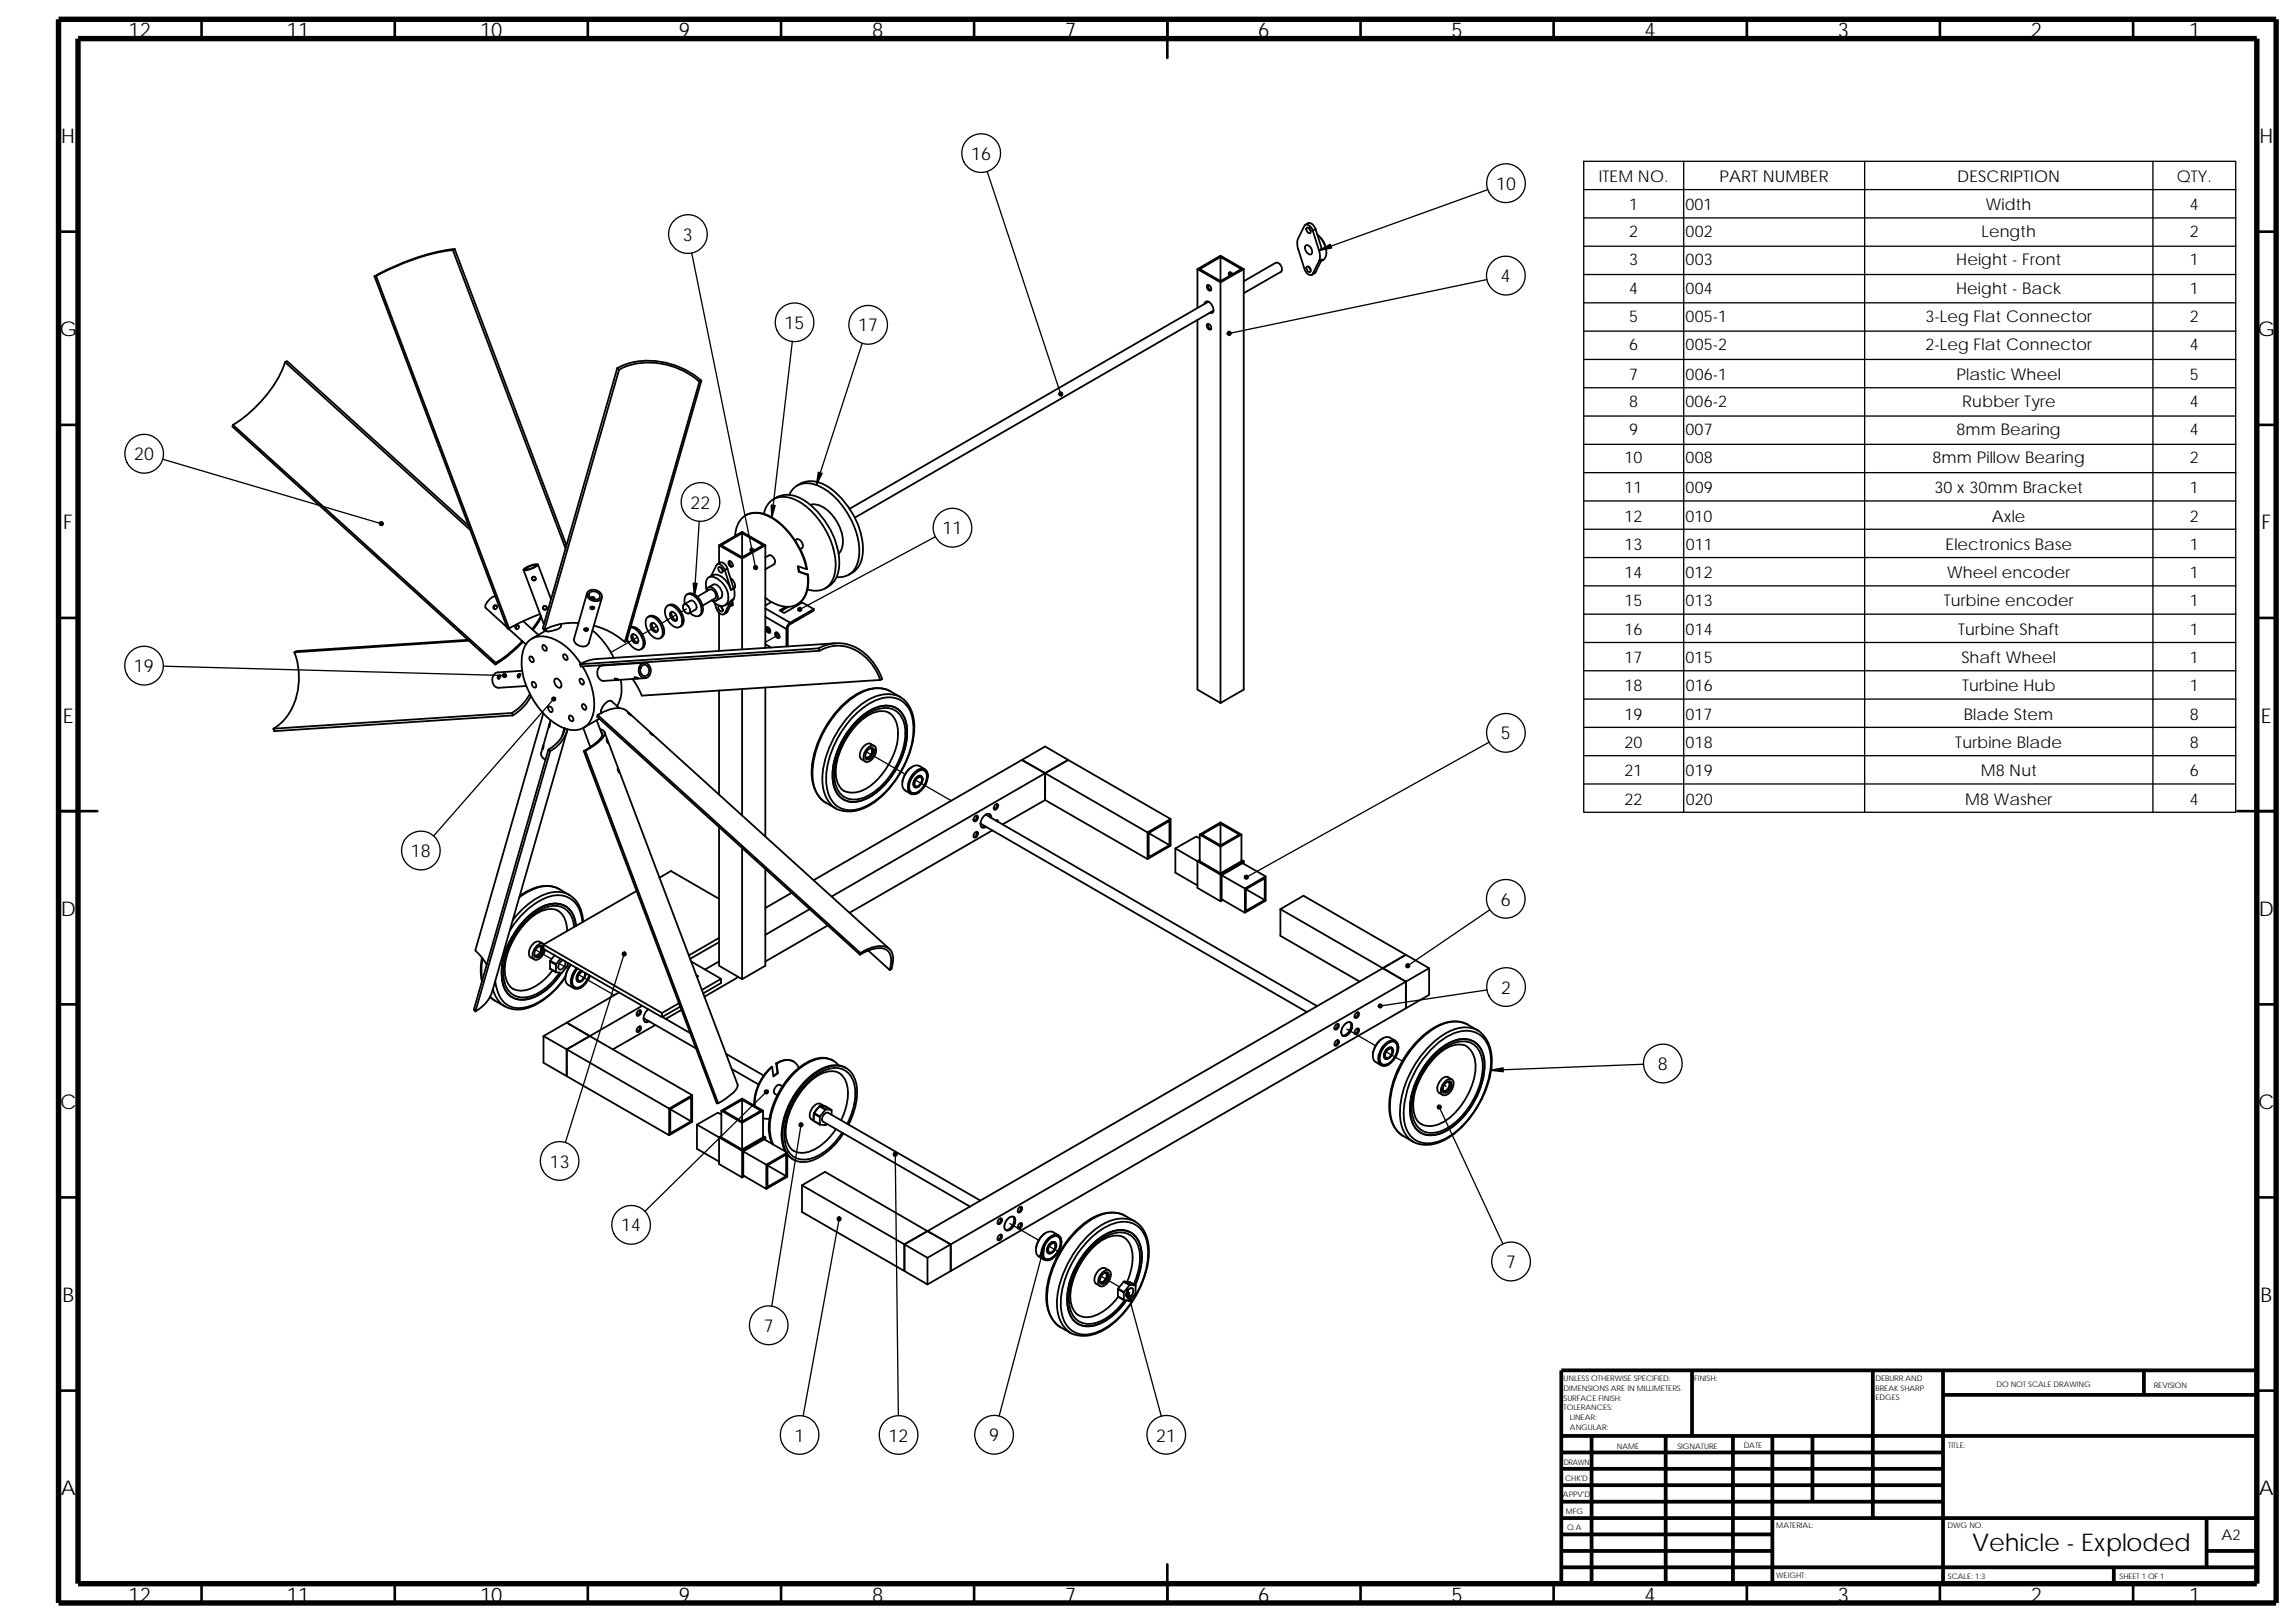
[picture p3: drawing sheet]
<svg xmlns="http://www.w3.org/2000/svg" width="297mm" height="210mm" viewBox="0 0 297 210" stroke-linecap="round" stroke-linejoin="round" font-family="sans-serif">
<defs><g id="words">
<text font-size="3.2" x="255.1" y="200.7">Vehicle - Exploded</text>
<g font-size="2.6">
<text x="16.6" y="4.8">12</text>
<text x="37.1" y="4.8">11</text>
<text x="62.1" y="4.8">10</text>
<text x="87.8" y="4.8">9</text>
<text x="112.8" y="4.8">8</text>
<text x="137.8" y="4.8">7</text>
<text x="162.8" y="4.8">6</text>
<text x="187.8" y="4.8">5</text>
<text x="212.8" y="4.8">4</text>
<text x="237.8" y="4.8">3</text>
<text x="262.7" y="4.8">2</text>
<text x="283.2" y="4.8">1</text>
<text x="7.9" y="18.5">H</text>
<text x="292.3" y="18.5">H</text>
<text x="7.7" y="43.5">G</text>
<text x="292.1" y="43.5">G</text>
<text x="8.2" y="68.5">F</text>
<text x="292.6" y="68.5">F</text>
<text x="8.1" y="93.5">E</text>
<text x="292.5" y="93.5">E</text>
<text x="7.8" y="118.5">D</text>
<text x="292.2" y="118.5">D</text>
<text x="7.8" y="143.5">C</text>
<text x="292.1" y="143.5">C</text>
<text x="8.1" y="168.5">B</text>
<text x="292.5" y="168.5">B</text>
<text x="7.8" y="193.4">A</text>
<text x="292.2" y="193.4">A</text>
<text x="16.6" y="207.2">12</text>
<text x="37.1" y="207.2">11</text>
<text x="62.1" y="207.2">10</text>
<text x="87.8" y="207.2">9</text>
<text x="112.8" y="207.2">8</text>
<text x="137.8" y="207.2">7</text>
<text x="162.8" y="207.2">6</text>
<text x="187.8" y="207.2">5</text>
<text x="212.8" y="207.2">4</text>
<text x="237.8" y="207.2">3</text>
<text x="262.7" y="207.2">2</text>
<text x="283.2" y="207.2">1</text>
</g>
<g font-size="2.3">
<text x="125.6" y="20.7">16</text>
<text x="193.5" y="24.6">10</text>
<text x="88.3" y="31.1">3</text>
<text x="194.2" y="36.5">4</text>
<text x="101.5" y="42.6">15</text>
<text x="111" y="42.9">17</text>
<text x="17.4" y="59.6">20</text>
<text x="89.3" y="65.8">22</text>
<text x="121.9" y="69.1">11</text>
<text x="17.3" y="87">19</text>
<text x="194.2" y="95.7">5</text>
<text x="53.1" y="110.9">18</text>
<text x="194.2" y="117.2">6</text>
<text x="194.2" y="128.6">2</text>
<text x="214.5" y="138.5">8</text>
<text x="71.1" y="151.1">13</text>
<text x="80.3" y="159.3">14</text>
<text x="194.8" y="164.1">7</text>
<text x="98.8" y="172.3">7</text>
<text x="102.8" y="186.5">1</text>
<text x="115" y="186.5">12</text>
<text x="128" y="186.5">9</text>
<text x="149.6" y="186.5">21</text>
</g>
<g font-size="2.1">
<text x="206.8" y="23.5">ITEM NO.</text>
<text x="222.5" y="23.5">PART NUMBER</text>
<text x="253.2" y="23.5">DESCRIPTION</text>
<text x="281.6" y="23.5">QTY.</text>
<text x="210.8" y="27.2">1</text>
<text x="218.1" y="27.2">001</text>
<text x="256.9" y="27.2">Width</text>
<text x="283.3" y="27.2">4</text>
<text x="210.8" y="30.6">2</text>
<text x="210.8" y="34.3">3</text>
<text x="218.1" y="30.6">002</text>
<text x="218.1" y="34.3">003</text>
<text x="253.1" y="34.3">Height - Front</text>
<text x="256.4" y="30.6">Length</text>
<text x="283.3" y="30.6">2</text>
<text x="283.3" y="34.3">1</text>
<text x="210.8" y="38">4</text>
<text x="210.8" y="41.6">5</text>
<text x="218.1" y="38">004</text>
<text x="218.1" y="41.6">005-1</text>
<text x="249.1" y="41.6">3-Leg Flat Connector</text>
<text x="253.1" y="38">Height - Back</text>
<text x="283.3" y="38">1</text>
<text x="283.3" y="41.6">2</text>
<text x="210.8" y="45.3">6</text>
<text x="218.1" y="45.3">005-2</text>
<text x="249.1" y="45.3">2-Leg Flat Connector</text>
<text x="283.3" y="45.3">4</text>
<text x="210.8" y="49.2">7</text>
<text x="210.8" y="52.6">8</text>
<text x="218.1" y="49.2">006-1</text>
<text x="218.1" y="52.6">006-2</text>
<text x="253.1" y="49.2">Plastic Wheel</text>
<text x="253.8" y="52.6">Rubber Tyre</text>
<text x="283.3" y="49.2">5</text>
<text x="283.3" y="52.6">4</text>
<text x="210.2" y="59.9">10</text>
<text x="210.8" y="56.3">9</text>
<text x="218.1" y="56.3">007</text>
<text x="218.1" y="59.9">008</text>
<text x="250" y="59.9">8mm Pillow Bearing</text>
<text x="253.1" y="56.3">8mm Bearing</text>
<text x="283.3" y="56.3">4</text>
<text x="283.3" y="59.9">2</text>
<text x="210.2" y="63.8">11</text>
<text x="218.1" y="63.8">009</text>
<text x="250.3" y="63.8">30 x 30mm Bracket</text>
<text x="283.3" y="63.8">1</text>
<text x="210.2" y="67.5">12</text>
<text x="210.2" y="71.1">13</text>
<text x="218.1" y="67.5">010</text>
<text x="218.1" y="71.1">011</text>
<text x="251.7" y="71.1">Electronics Base</text>
<text x="257.7" y="67.5">Axle</text>
<text x="283.3" y="67.5">2</text>
<text x="283.3" y="71.1">1</text>
<text x="210.2" y="74.8">14</text>
<text x="218.1" y="74.8">012</text>
<text x="251.9" y="74.8">Wheel encoder</text>
<text x="283.3" y="74.8">1</text>
<text x="210.2" y="78.5">15</text>
<text x="210.2" y="82.1">16</text>
<text x="218.1" y="78.5">013</text>
<text x="218.1" y="82.1">014</text>
<text x="251.5" y="78.5">Turbine encoder</text>
<text x="253.3" y="82.1">Turbine Shaft</text>
<text x="283.3" y="78.5">1</text>
<text x="283.3" y="82.1">1</text>
<text x="210.2" y="85.8">17</text>
<text x="210.2" y="89.5">18</text>
<text x="218.1" y="85.8">015</text>
<text x="218.1" y="89.5">016</text>
<text x="253.7" y="85.8">Shaft Wheel</text>
<text x="253.8" y="89.5">Turbine Hub</text>
<text x="283.3" y="89.5">1</text>
<text x="283.3" y="85.8">1</text>
<text x="210.2" y="93.1">19</text>
<text x="218.1" y="93.1">017</text>
<text x="254.1" y="93.1">Blade Stem</text>
<text x="283.3" y="93.1">8</text>
<text x="210.2" y="96.8">20</text>
<text x="210.2" y="100.4">21</text>
<text x="218.1" y="100.4">019</text>
<text x="218.1" y="96.8">018</text>
<text x="253" y="96.8">Turbine Blade</text>
<text x="256.2" y="100.4">M8 Nut</text>
<text x="283.3" y="96.8">8</text>
<text x="283.3" y="100.4">6</text>
<text x="210.2" y="104.1">22</text>
<text x="218.1" y="104.1">020</text>
<text x="254.2" y="104.1">M8 Washer</text>
<text x="283.3" y="104.1">4</text>
</g>
<text font-size="1.9" x="287.4" y="199.2">A2</text>
<g font-size="1">
<text x="202.3" y="178.7">UNLESS OTHERWISE SPECIFIED:</text>
<text x="202.3" y="180">DIMENSIONS ARE IN MILLIMETERS</text>
<text x="219.2" y="178.7">FINISH:</text>
<text x="242.6" y="178.7">DEBURR AND</text>
<text x="242.6" y="179.9">BREAK SHARP</text>
<text x="258.3" y="179.4">DO NOT SCALE DRAWING</text>
<text x="278.6" y="179.5">REVISION</text>
<text x="202.3" y="181.2">SURFACE FINISH:</text>
<text x="202.3" y="182.5">TOLERANCES:</text>
<text x="203.1" y="185">ANGULAR:</text>
<text x="203.1" y="183.7">LINEAR:</text>
<text x="242.6" y="181.2">EDGES</text>
<text x="202.3" y="189.5">DRAWN</text>
<text x="202.5" y="191.6">CHK'D</text>
<text x="209.2" y="187.4">NAME</text>
<text x="217" y="187.4">SIGNATURE</text>
<text x="225.6" y="187.4">DATE</text>
<text x="252" y="187.4">TITLE:</text>
<text x="202.2" y="193.7">APPV'D</text>
<text x="202.6" y="195.8">MFG</text>
<text x="202.8" y="197.9">Q.A</text>
<text x="229.8" y="197.7">MATERIAL:</text>
<text x="252" y="197.7">DWG NO.</text>
<text x="229.8" y="204.2">WEIGHT:</text>
<text x="252" y="204.2">SCALE: 1:3</text>
<text x="274.2" y="204.2">SHEET 1 OF 1</text>
</g>
</g></defs>
<g fill="none" stroke="#000" stroke-width=".34">
<path d="M26.1 2.5v2.5M51.1 2.5v2.5M76 2.5v2.5M101 2.5v2.5M126 2.5v2.5M151 2.5v5M176 2.5v2.5M201 2.5v2.5M226 2.5v2.5M251 2.5v2.5M276 2.5v2.5M7.6 30h2.5"/>
<path d="M292 30h2.5M7.6 55h2.5M292 55h2.5M7.6 79.9h2.5M292 79.9h2.5M12.6 104.9h-5M289.5 104.9h5M7.6 129.9h2.5M292 129.9h2.5M7.6 154.9h2.5M292 154.9h2.5M7.6 179.9h2.5"/>
<path d="M292 179.9h2.5M26.1 204.9v2.5M51.1 204.9v2.5M76 204.9v2.5M101 204.9v2.5M126 204.9v2.5M151 202.4v5M176 204.9v2.5M201 204.9v2.5M226 204.9v2.5M251 204.9v2.5M276 204.9v2.5"/>
</g>
<g fill="none" stroke="#000" stroke-width=".49">
<path d="M218.9 177.3v8.5M242.3 177.3v19.1M251.4 177.3v27.6M277.4 177.3v3.2M292 177.3h-90v27.6M202 194.3h49.4M202 185.8h90M202 196.4h90M202 198.5h27.3M202 192.2h49.4M202 190h49.4M202 187.9h49.4"/>
<path d="M205.9 185.8v19.1M215.5 185.8v19.1M224.2 185.8v19.1M229.3 185.8v19.1M234.5 185.8v8.5M251.4 180.5h40.6M285.5 196.4v6.4M202 202.8h90M202 200.7h27.3M273.5 202.8v2.1M285.5 200.7h6.5"/>
</g>
<path d="M7.6 2.5h286.9v204.9h-286.9zM10.1 5h281.9v199.9h-281.9z" fill="none" stroke="#000" stroke-width=".7" stroke-linecap="butt"/>
<g fill="none" stroke="#000" stroke-width=".23">
<path d="M48.4 35.8l17.3 45.5h.2M48.7 35.7a27.9 27.9 0 0 1 9.9-3.3l14.6 38.6M48.7 35.7l17.2 45.6 1.9-1 2.1-.9M48.7 35.7l-.3 .1M58.8 32.2l-.2 .2M58.8 32.2a29 29 0 0 0-10.4 3.6M58.8 32.2l14.5 38.3M154.9 34.8l3 1.7M154.9 34.8v5.1M155.2 34.8l2.7-1.5 2.7 1.5-2.7 1.6zM155.8 39.3v-.1l.3-.2a1.1 1.1 0 0 1 .8 1.4l-.4 .1M156.1 39l-.1 .2"/>
<path d="M156.2 36.9a.49 .49 0 0 1 .4 .7 .48 .48 0 0 1-.4-.7zM156.3 36.9l.1 .4 .3 .2M156.3 39l-46.4 26.8M157.9 36.5v54.5M157.9 33.3v3.1M159.1 35.2l.1 .4M159.5 35.5l-.4-.3-.1 .1v.4M160.9 36.4l4.2-2.4a.78 .78 0 0 1 .6 1.2l-4.8 2.7M160.9 34.8l-3-1.7-3 1.7M160.9 34.8l-3 1.7M160.9 34.8v54.4l-3 1.8M168.8 29.1a.81 .81 0 0 1 1 .7l.9 2.8 .1 .5-.1 .6-.9 1.8a.83 .83 0 0 1-1-.7l-.9-2.8-.1-.5 .1-.5z"/>
<path d="M168.9 29.1l.4-.2a1 1 0 0 1 .9 .7M168.9 31.8a.56 .56 0 0 1 .8 .5 .37 .37 0 0 1 0 .6 .37 .37 0 0 1-.6-.2l-.3-.5zM169 29.5a.4 .4 0 0 1 .5 .2 .4 .4 0 0 1-.1 .5l-.3-.3zM169 34.5a.4 .4 0 0 1 .5 .2 .4 .4 0 0 1-.1 .5l-.3-.3zM169.4 34.5l.2 .4M169.4 29.5l.2 .4M170.2 35.2l-.5 .4M170.2 29.6l.8 2.6-.4 .2M170.2 29.6l-.4 .2M170.4 30.3a3.1 3.1 0 0 1 1.1 3l-.3 .3-.3 .2M170.6 33.8l.4-.2-.8 1.6-.4 .2M170.8 30.8l.5 .5 .1 .4"/>
<path d="M30.1 55v.2l34 30.8M30.1 55l34 30.7M36.9 46.9l.2-.2 23.5 21.3M36.9 46.9a16.4 16.4 0 0 1-6.8 8.1M36.9 46.9l23.9 21.7M79.9 47.6a9.8 9.8 0 0 1 10.4 1.3l.4 .4M79.9 47.6l.2 .2M79.9 47.6l-9.7 33.7 .2 .2M80.1 47.8a9.4 9.4 0 0 1 9.9 1.2l.5 .4M80.1 47.8l-9.7 33.7M90.5 49.4l-9.7 33.7M90.7 49.3l-.2 .1"/>
<path d="M90.7 49.3l-9.6 33.6-.3 .2a9.8 9.8 0 0 0-4-2.2M154.9 41.4v47.8l3 1.8M156.2 41.9a.48 .48 0 0 1 .4 .7 .48 .48 0 0 1-.4-.7zM156.3 41.9l.1 .4 .3 .3M156.6 40.4h.3M157 40.2l-46.4 26.8M64.1 77.1a1.74 1.74 0 0 0-1.3 1.5l2.8 2.6M64.2 78.4a.27 .27 0 0 0-.3 .1 .27 .27 0 0 0 .1 .3M67.7 73.7l2.7 7M67.8 73.6l.4-.2a2.1 2.1 0 0 1 1.4-.4 2.54 2.54 0 0 1-1.8 .8zM68 73.6a1.8 1.8 0 0 1 1.4-.4h-.1a1.39 1.39 0 0 1-1.3 .4zM68.8 74.8l.2 .2h.2l.1-.2"/>
<path d="M69 74.6l.2 .1M69.6 73l1.7 4.5M70 79.7l-1.1 1.7M70 79.9l-1 1.6M70.2 78.6l.1 .2h.2l.3-.1M70.4 78.4l.3 .1M75.9 76.8l-1.7 5.9M76 76.6a1.11 1.11 0 0 1 1.9 .7 1.06 1.06 0 0 1-1.9 0 .58 .58 0 0 1 0-.7zM76.3 76.7a.78 .78 0 0 1 .9-.2 .78 .78 0 0 1 .4 .8 .78 .78 0 0 1-.9 .2 .78 .78 0 0 1-.5-.7zM76.4 78.5h.3l.2 .1-.1 .2h-.2l-.2-.1zM76.4 78.5l.2 .2 .3-.2M76.4 77.4l.2-.2 .2 .1 .1 .1"/>
<path d="M76.5 77.3h.4l-.2 .1zM76.9 77.5v.1M77.9 77.3l-1.7 6M83.7 79.9a1.13 1.13 0 0 1 1.6 .6 1.65 1.65 0 0 1 .1 2.1 1.4 1.4 0 0 1-1.6-1l-.3-.8a1.08 1.08 0 0 1 .2-.9zM83.8 79.8a.86 .86 0 0 1 1.2 .1 1.92 1.92 0 0 1 .7 2.4l-.3 .3M86.3 78.4a1.12 1.12 0 0 1 1.4 .6 1.75 1.75 0 0 1 .4 2 .96 .96 0 0 1-1.4-.3l-.6-1a1.22 1.22 0 0 1 .2-1.3zM86.4 78.4a.85 .85 0 0 1 1.1 0 2.22 2.22 0 0 1 .9 2.3l-.5 .4M86.7 79.3a.59 .59 0 0 1 .9 .5v.2a.31 .31 0 0 1-.2 .4 .31 .31 0 0 1-.4-.2l-.3-.5zM86.9 79.1a.91 .91 0 0 0 .7 1.1M88.4 78.3a.46 .46 0 0 1 .7 .2l.2 .6-.1 .2a.65 .65 0 0 1-.8-.6zM88.5 78.2l.8-.5a.76 .76 0 0 1 .7 1.2l-.8 .5M88.6 78.1v-.8l.2-.4a1.27 1.27 0 0 1 1.5 .7 1.85 1.85 0 0 1 .3 1.9 .9 .9 0 0 1-1.3-.2"/>
<path d="M88.9 76.9a.86 .86 0 0 1 1.1 .1 1.92 1.92 0 0 1 .8 2.4l-.4 .3M90.2 77.2l1.6-.9a.77 .77 0 0 1 .7 1.1l-1.6 1M91.4 76.5a1.83 1.83 0 0 1 .3-1.8 1.66 1.66 0 0 1 1.7 .7 2.41 2.41 0 0 1 .6 2.7 .95 .95 0 0 1-1.3 .1l-.6-.5M91.5 76.5a.48 .48 0 0 1 .3-.6 .48 .48 0 0 1 .6 .3 1.12 1.12 0 0 1 .3 1.5h-.3l-.3-.1M91.7 76l.5-.4a1.12 1.12 0 0 1 1.2 1.3v.4l-.7 .4M91.7 74.7a1.29 1.29 0 0 1 1.9 .1 3.4 3.4 0 0 1 1 1.5M92.5 78a1.87 1.87 0 0 0 .9 1.5h.3l.1-.2M92.8 73l.4-.2a.88 .88 0 0 1 .9 .8M92.9 73.4a.4 .4 0 0 1 .5 .2 .4 .4 0 0 1-.1 .5l-.3-.3zM93 78.4a.5 .5 0 0 1 .4 .7 .5 .5 0 0 1-.4-.7zM93 70.5l3 1.8v11.7M93 70.5v2.4"/>
<path d="M93 79.3v4.9M93.3 73.4l.2 .4M93.3 78.5l.2 .3M93.3 70.5l2.7-1.5 2.7 1.5-2.7 1.6zM93.8 73.7l.8 2.6M93.8 73.7l-.4-.5a.42 .42 0 0 0-.7-.1l-.7 1.4M94.1 79.1l-.3 .2M94.1 79.1l-.5 .4M94.1 73.6l.8 2.5M94.1 73.6l-.3 .1M94.3 72.6a.49 .49 0 0 1 .4 .7 .48 .48 0 0 1-.4-.7zM94.4 72.6l.1 .4 .3 .3"/>
<path d="M94.5 74.8a.96 .96 0 0 1 .4 1.4M94.6 77.7l-.8 1.6M94.6 77.7l-.2 .2-.6 .4M94.6 78.2l.2 .1M94.7 77.9a.31 .31 0 0 1-.1 .5l-.1-.1M94.9 77.5l-.8 1.6M94.9 76.1l.1 .7-.1 .7M94.9 77.5l-.3 .2M94.9 76.1l-.3 .2M94.9 76.2h.1M95.1 75.9l-.2 .1M95.1 69.3a3.1 3.1 0 0 1 1.7-2.8 4.4 4.4 0 0 1 4.2 1.4 10.9 10.9 0 0 1 3.3 5.7"/>
<path d="M96 69v3.1M96.5 66.7a3.4 3.4 0 0 1 3.7 .5 10.7 10.7 0 0 1 4.2 6.4h-.1M97.2 71l.1 .4M97.6 71.2l-.3-.2h-.2l.1 .4M98.8 66.5a2.6 2.6 0 0 1 3.7-2 9.7 9.7 0 0 1 5.2 5.9l.1 .6a5.8 5.8 0 0 1-.2 4.2 2.52 2.52 0 0 1-3.1 1.1M99 72.1l.5-.2a.76 .76 0 0 1 .6 1.1l-1.1 .7M99 79.8l2.7 1.6M99 78.7l3.2 1.9M99 70.5v13.3M99 70.5l-3-1.7-3 1.7M99 70.5l-3 1.8M99.8 77.9l-.8 .4"/>
<path d="M100.1 64.6a3.3 3.3 0 0 1 4 .2 10 10 0 0 1 4.5 8.6 3.1 3.1 0 0 1-1.9 2.7M101.7 78.5l-.8 .5 .5 .3 2.4-1.3 1.5 .8M102 78.5l-1 .6M102.1 64a2.49 2.49 0 0 1 3.4-1.3 9.7 9.7 0 0 1 5.4 6.5 6 6 0 0 1-.2 4.1 2.38 2.38 0 0 1-2.5 1.4M102.8 69.9l.3-.1a.75 .75 0 0 1 .6 1.1l-.2 .2M103.1 62.8a3.3 3.3 0 0 1 4.1 .2 10.1 10.1 0 0 1 4.4 8.7 2.96 2.96 0 0 1-1.8 2.7M103.3 73.3l.1 .7M103.4 74h-.1M103.4 74l1.1 .3M104.3 73.6l-1.1-.3 .1 .7 1.2 .4M104.5 74.4a3.7 3.7 0 0 1-1.5 3.8 3.9 3.9 0 0 1-4-.9M104.5 74.3v.1"/>
<path d="M104.5 74.3a3.7 3.7 0 0 1-1.4 3.9M104.8 65.3a3 3 0 0 1 3 1.5 4.9 4.9 0 0 1 1.2 4l-.2 .5-.3 .3M105.3 78.8v.2l-3.3 1.9-.1 .3v2.4M105.3 78.8l-3.1 1.8M60.5 82.8l-22.2 1.4-.2 .2M60.7 82.9l-22.6 1.5a8.8 8.8 0 0 1-1.5 8.9l-1.2 1M64.5 87.4l.2-.1v.2l-.2 .3-.1-.1v-.1zM64.7 87.5l-.1 .3M65.8 81.3l2.2 2.1M66.2 92.2l.2 .4M66.2 92.2l-30.8 2.1 .1 .3 30.9-2M66.7 81l.2-.1h.2v.4l-.3 .1-.1-.1z"/>
<path d="M67.1 80.9l-.3 .1v.4M67.1 87.2h.1a.25 .25 0 0 1 .1 .2 .25 .25 0 0 1-.2 .3h-.1l-.1-.2zM67.3 87.3l-.1 .3M67.6 82.9a14.8 14.8 0 0 1-3.5 2.8v.3a17.1 17.1 0 0 0 3.6-3M67.6 86.8l-3.2 .2a1.03 1.03 0 0 0-.7 1 1.03 1.03 0 0 0 .8 1l3.6-.2M67.7 80.4l2 1.7M68.5 85a.43 .43 0 0 1 .5 .2 .43 .43 0 0 1-.1 .5l-.2-.1-.2-.3zM68.6 89.8a6.5 6.5 0 0 1-2.4 2.4M68.7 90.1a6.6 6.6 0 0 1-2.3 2.5M68.9 88.2a.43 .43 0 0 1 .4 .3 .43 .43 0 0 1-.1 .5l-.3-.2-.1-.3zM70.2 83.5l.1-.1 .4 .4a.25 .25 0 0 1-.1 .4l-.3-.1-.1-.3zM70.2 96.6l-.2 .8a.84 .84 0 0 0 .6 .9"/>
<path d="M70.3 92.3l-8.8 30.7a6.9 6.9 0 0 1 1.5 1.8M70.3 96.4l-.1 .5zM70.7 81.6l-1.9 1M70.9 97l.3 .2M70.9 97l-9.6 33.6 .2 .3M71 91.4l.4 .2 .1 .2v.2l-.2 .1-.2-.1-.2-.4zM71 93.8l-.7 2.6M71.1 93.6l-.1 .5zM71.2 97.2l-9.7 33.7M71.2 93.2l-.1 .4M71.8 87.8a.73 .73 0 0 1 .7 .4 .73 .73 0 0 1 0 .8 .8 .8 0 0 1-.7-1.2zM72.5 80.8l.1 .2"/>
<path d="M72.6 81a1.13 1.13 0 0 1-1.1 .6l-.7 .1-.2-.3M72.9 84.7a.43 .43 0 0 1 .5 .2 .43 .43 0 0 1-.1 .5l-.2-.1-.2-.3zM73 94.2l-.3 1.1M73 94.2v.2v-.1M73.1 94.3a4.2 4.2 0 0 1-2.2 2.7M73.4 94.5l-9.7 33.7a4.4 4.4 0 0 1-2.2 2.7M73.4 94.4a4.5 4.5 0 0 1-2.2 2.8M73.6 92.7l.2-.1a.46 .46 0 0 1 .2 .7l-.3-.2zM74.3 82.6a1.09 1.09 0 0 0 .7 1 1.09 1.09 0 0 0 1.1-.2l.1-.2M74.8 80.6a7.8 7.8 0 0 0-4.4 .9M75 87.8a.42 .42 0 0 1 .5 .3 .42 .42 0 0 1-.1 .5l-.3-.3-.1-.2zM75.1 85.9a7.7 7.7 0 0 0-4.4-3.5 2.43 2.43 0 0 0-3 1.8 9 9 0 0 0 1.9 7.3 7 7 0 0 0 4.3 2.9 2.59 2.59 0 0 0 2.9-2.3 9 9 0 0 0-1.4-5.9"/>
<path d="M75.3 91.1a.42 .42 0 0 1 .5 .2 .42 .42 0 0 1-.1 .5l-.2-.1a.47 .47 0 0 1-.2-.6zM75.5 94.2l.9 2.4M75.5 97.2l17.2 45.5h.2M75.6 81.4l.3-.1 .2 .1-.1 .2h-.3l-.1-.1zM75.6 81.3l.2 .1h.2M76.6 81.6a10.9 10.9 0 0 1 2.8 3.5M77.2 93.2l.7 1.9M77.3 92.5v.2l33.9 30.8M77.3 92.5l34 30.8a4 4 0 0 1 3.5-.7 1.93 1.93 0 0 1 .6 2.3l-.1 .5-.2 .1M77.3 92.5l.5-.3a4.2 4.2 0 0 1 2.7-.5l.5 .2 34.1 30.9M77.5 93l-2 1.1M77.6 94.3l.6 .3v.4a5.6 5.6 0 0 1-2.7 2.2l.8-.5a4.1 4.1 0 0 0 1.6-1.6l-.1-.5"/>
<path d="M77.8 92.2h.1M78.2 94.7l17.2 45.6a1.43 1.43 0 0 1-.8 1.3l-1.7 1.1-17.2-45.5M78.5 95.7l.2 .5zM79.1 90.7l1 .9M79.1 90.7a.5 .5 0 0 0-.6 .2l-.6 .7-.2 .4 .1 .2M79.4 86h.1M79.5 87.8l.5 .1h-.4zM79.9 99.5l.2 .4-.2-.4M79.9 99.5h.1M80.3 87.9a4.9 4.9 0 0 1-.5 3.5M81.3 92.2l.4 .4zM81.6 81.2a2.11 2.11 0 0 1 1.6 2.1l-.2 .6a1.01 1.01 0 0 1-1.3-.4l-.6-.8"/>
<path d="M81.6 81.1a1.68 1.68 0 0 1 1.7 1.4 1.05 1.05 0 0 1-.4 1.5M81.8 82.1a.74 .74 0 0 1 .7 .3 .74 .74 0 0 1-.1 .8 .8 .8 0 0 1-.6-1.1zM81.8 87.8l.7 1 .5 1.2 30.9-2M81.9 82a.89 .89 0 0 0 .6 1.1M82.1 87.6l.5 .2a.39 .39 0 0 1-.5-.2zM82.9 86a.72 .72 0 0 1 1.2 .3 .96 .96 0 0 1-.8 1.4 1.12 1.12 0 0 1-.4-1.7zM83.1 86.1a.63 .63 0 0 1 .7 .1 .63 .63 0 0 1 .1 .8l-.3 .4a.71 .71 0 0 1-.7-.3 .71 .71 0 0 1 0-.8zM83.4 85.7l-5.4 .4a.99 .99 0 0 0-.6 1.6l.5 .4h.2l5.4-.4M84.1 94.8l.4 .3zM84.2 80.7a.61 .61 0 0 1 .9 .6 .33 .33 0 0 1-.1 .5 .33 .33 0 0 1-.5-.1l-.3-.5zM84.4 80.6a.85 .85 0 0 0 .6 1.1M93 89.3v13.5"/>
<path d="M96 89.2v16.3M99 83.3l.8 .5M99 89v19.2M99.2 81.2a.42 .42 0 0 1 .4 .2 .42 .42 0 0 1-.1 .5l-.2-.1-.2-.3zM99.3 81.1l.1 .4 .3 .3M100.3 81.8a.49 .49 0 0 1 .5 .7 .48 .48 0 0 1-.5-.7zM100.5 81.8v.4l.3 .3M101.7 81.4v2.2M102.2 80.6l-.3 .2-.2 .6M105.9 83.9a5.3 5.3 0 0 1 7 1.7l1 1.6 .2 .6-.2 .2M105.9 83.9l.1 .3-30.9 2-.1-.3M105.9 83.9l-30.9 2"/>
<path d="M106 84.2a4.9 4.9 0 0 1 6.1 1 7.4 7.4 0 0 1 1.8 2.8M108.1 83.2l-31 2.1a5.3 5.3 0 0 0-2.1 .6M110.5 92.6a7.4 7.4 0 0 1 4.3-2.4 3.1 3.1 0 0 1 3.3 3.1 11.2 11.2 0 0 1-2.4 7.8 9 9 0 0 1-5.1 3.7 3.1 3.1 0 0 1-3.6-2.8 10.9 10.9 0 0 1 2.2-7.8zM110.6 93.5a6 6 0 0 1 4.3-2.2 2.65 2.65 0 0 1 2.4 2.4 10.1 10.1 0 0 1-4.1 9 4.3 4.3 0 0 1-3.7 .9 3.1 3.1 0 0 1-1.8-3 10.4 10.4 0 0 1 2.9-7.1zM110.7 93.4a5.8 5.8 0 0 1 4.3-2.1 2.77 2.77 0 0 1 2.3 2.8 10.5 10.5 0 0 1-3.6 8.1 4.7 4.7 0 0 1-4.2 1.4 2.81 2.81 0 0 1-1.7-2.4 10.2 10.2 0 0 1 2.9-7.8zM111.2 93.2a4.8 4.8 0 0 1 4-1.5 2.99 2.99 0 0 1 1.9 3.1 10 10 0 0 1-5.2 8.3 2.58 2.58 0 0 1-3.9-2 9.6 9.6 0 0 1 3.2-7.9zM112.3 96.7l.3-.2h.4a.74 .74 0 0 1 .3 1 1.37 1.37 0 0 1-1.3 1.1 .86 .86 0 0 1-.2-1.2zM112.3 97a.43 .43 0 0 1 .6-.2 .43 .43 0 0 1 .2 .6 .88 .88 0 0 1-1 .8l-.2-.2 .1-.4zM112.6 96.8a.73 .73 0 0 1 .1 .8 .73 .73 0 0 1-.7 .4l-.1-.1M112.9 96.8a1.07 1.07 0 0 1-.9 1.4M113.1 96.5l-.5-.3a.99 .99 0 0 0-1.1 .7 .96 .96 0 0 0 .4 1.6M115.2 89.4l1.3 .8"/>
<path d="M115.2 89.4a3.9 3.9 0 0 0-4 .3 12.9 12.9 0 0 0-6.1 10.3 4.4 4.4 0 0 0 3 4.6M115.2 89.4a4.1 4.1 0 0 0-3.7 .1 12.3 12.3 0 0 0-6 7.4 7.9 7.9 0 0 0-.2 5l.5 1 .8 .8 .2 .1M116.5 90.2h.1M116.5 90.2a4 4 0 0 0-3.5 0 12.3 12.3 0 0 0-6 7.3 8.4 8.4 0 0 0-.4 5l.5 1 .7 .9 .3 .2M116.5 90.2l.4 .2a4.3 4.3 0 0 1 1.4 3.7 13.1 13.1 0 0 1-5.7 10 4.6 4.6 0 0 1-4.5 .5M118 99.2a2.65 2.65 0 0 0-1.2 2M119.6 99.7a1.23 1.23 0 0 1 .2 1.4 2.33 2.33 0 0 1-1.4 1.5h-.5M119.7 99.5l-.7-.4a1.23 1.23 0 0 0-1.5 .5 2.66 2.66 0 0 0-.7 2.2l.2 .4 .8 .5M138.2 98.3l13.2 7.7v3.4l-2.9 1.7M138.2 98.3l-3-1.7-3 1.7 3 1.7M138.2 98.3l-3 1.7M138.2 98.3l-3 1.7v3.5"/>
<path d="M68 118.9a5.7 5.7 0 0 1 4.2-2 2.77 2.77 0 0 1 2.3 2.8v.1a2.8 2.8 0 0 0-3.7-2.7 9.7 9.7 0 0 0-5.1 5.3 7.8 7.8 0 0 0-.6 5.1 2.59 2.59 0 0 0 3.7 1.6 8 8 0 0 0 3.8-3.2 8.6 8.6 0 0 1-3.7 3.2 2.72 2.72 0 0 1-4-2.5 10.3 10.3 0 0 1 3.1-7.7zM72.2 117.8a2.99 2.99 0 0 1 1.2 2.7M72.2 117.8a2.85 2.85 0 0 0-3 .5 10 10 0 0 0-3.9 6.9 2.75 2.75 0 0 0 1.2 2.8 3.7 3.7 0 0 0 3.7-1.1l1.3-1.4M72.4 115.1a4.5 4.5 0 0 0-4.8 .5l-.4 .3M73.6 115.8a4.6 4.6 0 0 0-3.4-1.1 7 7 0 0 0-3 1.4M73.6 115.8h.1M73.6 115.8a4.2 4.2 0 0 0-4.4 .5 10.9 10.9 0 0 0-2.8 2.7M73.7 115.8a4.1 4.1 0 0 1 1.7 3.5M74.3 119.9a2.63 2.63 0 0 0-4-2.4 9.8 9.8 0 0 0-5.2 8.7 2.74 2.74 0 0 0 2.3 2.8 4.7 4.7 0 0 0 3.4-1.3l.9-.9 .7-1M75.4 119.3a3.5 3.5 0 0 0-2.5-3.4 5 5 0 0 0-4.1 1.3 11 11 0 0 0-2.8 3.2M82.4 115.3l-12.1 6.9M85.3 113.6l1.5-.9 6.2 3.6"/>
<path d="M93 107v17.9l3 1.8M96 109.7v17M99 112.4v12.5l-3 1.8M102.4 115.5l-3.4 2M104.8 117.6l-5.8 3.3M107.1 119.7l-8.1 4.7M109.1 102.3a2.97 2.97 0 0 0 2.8-.2 9 9 0 0 0 4.3-7.7 2.23 2.23 0 0 0-3.2-2.2 9.2 9.2 0 0 0-4.7 6.3 3.6 3.6 0 0 0 .9 3.8M118.3 100.1a1.05 1.05 0 0 1 1.5-.3 2.21 2.21 0 0 1-1.7 2.9 1.14 1.14 0 0 1-.4-1.6zM118.3 100.2l.4-.4 .5-.2 .3 .1a1.06 1.06 0 0 1 .4 1.3 2.16 2.16 0 0 1-1.7 1.7 1.16 1.16 0 0 1-.4-1.7zM118.6 100.8l.2-.2a.31 .31 0 0 1 .4 0 .31 .31 0 0 1 0 .4l-.2 .5a.37 .37 0 0 1-.6 .2 .37 .37 0 0 1 0-.5zM118.6 100.6a.43 .43 0 0 1 .6-.2 .43 .43 0 0 1 .2 .6 .88 .88 0 0 1-1.1 .8l-.1-.2 .1-.4zM118.8 102.6h.1"/>
<path d="M119.2 100.4h-.1a.98 .98 0 0 0-.8 1.4l.1 .1M120 100.2a.8 .8 0 0 0-1.2-.6 2.64 2.64 0 0 0-1.3 2.7l.2 .3a1.03 1.03 0 0 0 1 0M120.1 100.3v.1M125.9 106l.2 .1M126.1 107.7l.3-.1a.4 .4 0 0 1 0 .5 .4 .4 0 0 1-.4 .2v-.3zM126.1 105.6l.3-.1a.4 .4 0 0 1 0 .5 .4 .4 0 0 1-.4 .2v-.3zM126.4 105.5l-.1 .4-.3 .3M126.4 107.6l-.1 .4-.3 .3M126.8 106.6l42.3 24.3M127.4 106.9l-.2 .1h-.2M127.5 105.4l42.9 24.8M128 105.3l.1 .4"/>
<path d="M128.2 105.8a.48 .48 0 0 0-.3-.5 .48 .48 0 0 0-.6 .2l-.4 .7a.55 .55 0 0 0 0 .6 .55 .55 0 0 0 .6 .2h.1M128.4 107.4l-18.5 10.7M128.7 104.1l.3-.1a.42 .42 0 0 1 .1 .5 .42 .42 0 0 1-.5 .3v-.2zM128.8 106.2l.3-.1v.2M129 104a.55 .55 0 0 1-.4 .7M129 106.1v.2M135.2 100l13.3 7.7M135.2 103.5l13.3 7.6M135.2 100v3.5M135.2 100l-3-1.7-26.9 15.6M135.2 100v3.5l-5.5 3.2M135.2 100l-27.6 16"/>
<path d="M148.5 107.7v3.4M148.6 107.8l2.7 1.5M148.6 107.8l2.7-1.6v3.1l-2.7 1.6zM151.4 106l-2.9 1.7M152.1 109.8l2.8 1.6 .3-.1M152.1 109.8v3.1l2.8 1.7M155.2 108l2.7-1.6 2.7 1.6M155.2 108l2.7 1.5v3.5M155.2 108v3.4l2.7 1.6M155.2 108.5l-.4-.3-2.7 1.6M155.5 108l2.4-1.4 2.4 1.4-2.4 1.4zM157.9 113.2l-3-1.8v3.5l3 1.7"/>
<path d="M157.9 106.6v2.8M158 113.2l2.8-1.5 2.9 1.7v3.1l-2.6 1.6M158 113.2l3.1 1.8M158 113.2v3.2l3.1 1.7v-3.1M160.6 108v3.4l-2.7 1.6M160.6 108l-2.7 1.5M160.6 111.3l.3 .1M160.9 111.4v.4M160.9 111.4l-3 1.8v3.4l.3-.2M161.2 115l2.4-1.4v2.8l-2.4 1.4zM161.2 115l2.4 1.4M163.7 113.4l-2.6 1.6"/>
<path d="M165.6 117.6l3-1.7 13.3 7.6-3 1.8zM165.6 117.6v3.5l10.3 5.9M62.3 123.9a7.8 7.8 0 0 0 .1 3.1M62.4 124l-.1 1.3 .1 1.5M63.4 128.9l.6 .5M63.4 129l.6 .5 1.3 .7M63.8 128v.1a3.5 3.5 0 0 0 1.5 2.1M69.6 122.6a.43 .43 0 0 1 .6-.2 .43 .43 0 0 1 .1 .6l-.4 .6a.43 .43 0 0 1-.5 .3 .43 .43 0 0 1-.3-.6l.2-.4zM69.8 122.4a.67 .67 0 0 1-.3 1.2h-.2l-.2-.1M70 122.4a1.07 1.07 0 0 1-.8 1.4M70.3 122.1l-.5-.3a1.35 1.35 0 0 0-1.2 2l.5 .3M70.3 122.2l15.3 8.9v.5"/>
<path d="M70.3 122.2v.6l15.3 8.8M70.3 134v3.5l3 1.7v-3.4M70.3 134l3 1.8 3-1.8M70.4 122.2l-.1-.1a1.4 1.4 0 0 0-1.4 1.6v.2l.3 .3a1.51 1.51 0 0 0 1.3-1.3M71.2 125.3l.7 .5M71.2 124.4v.9M71.2 124.3l.7 .4M71.2 124.3v.1l.7 .4M71.8 123.6l-.6 .7M71.9 125.8h.1M71.9 124.8v1M71.9 124.7v.1"/>
<path d="M72.5 124l-.6 .7M72.9 124.2a.8 .8 0 0 0-.5 1.2 .85 .85 0 0 0 .7-1M73.2 126.4a9.9 9.9 0 0 1-5.2 4.1 3.5 3.5 0 0 1-2.7-.3M73.2 126.3a8.9 8.9 0 0 1-5.7 4.1 2.79 2.79 0 0 1-3.1-2.1l-.3-1.4M73.3 135.8l13.3 7.6 3-1.7M73.3 135.8v3.4l13.3 7.7v-3.5M73.3 132.3l3 1.7M73.4 124.6v.3l-.7 .9h-.8M73.9 124.8l-.1 .1a3.2 3.2 0 0 0-.7 1.4M73.9 124.8l-.2 .2a2.76 2.76 0 0 0-.5 2l.3 .4 .7 .4M74.6 125.2a2.4 2.4 0 0 0-.6 2.4 .84 .84 0 0 0 1.1 .2M74.7 125.3a2.4 2.4 0 0 0-.6 2.2 .82 .82 0 0 0 1.2 .2l.6-.6 .4-.9"/>
<path d="M74.7 125.3a2.56 2.56 0 0 0-.6 1.9l.1 .4 .3 .2h.4a2.46 2.46 0 0 0 1.4-1.6M75.2 125.6a1 1 0 0 0-.5 1.4h.1M75.2 127.7v.1M75.2 125.6a1.17 1.17 0 0 0-.5 1.3l.2 .1h.3a1.26 1.26 0 0 0 .6-1.1M75.4 125.7a.93 .93 0 0 0-.7 .9l.2 .3h.2l.3-.2 .3-.5-.1-.4M76.2 126.2a2.49 2.49 0 0 1-1.4 1.6l-.4-.1M76.3 134l13.3 7.7M76.3 134l-3 1.8M80.1 128.4l-9.8 5.6M82.4 131.2l.1 .1M82.5 130.8l.4-.1v.2a.65 .65 0 0 1-.4 .5l-.1-.2zM82.5 132.9l.4-.1a.49 .49 0 0 1-.5 .7v-.3z"/>
<path d="M82.8 130.7v.3l-.2 .2-.2 .2M82.8 132.8v.3l-.2 .2-.2 .2M83.1 130.1l-6.8 3.9M83.2 131.7l6.8 3.9M83.9 132.1l-.5 .1M83.9 130.6a1.36 1.36 0 0 0-.5 1.6 .46 .46 0 0 0 .6-.1M84.8 132.6l-5.5 3.2M85.7 131.6l3.6 2.1M87.8 129.8l-2.2 1.3M88 130.2l-2.4 1.4M88.2 130.7l-2.1 1.1M89.4 124.4l3.9 2.2"/>
<path d="M90.1 126.1l.2 .2-.1 .1M93 121.3l-3.9 2.3M93 121.9l-3.7 2.2M93 124.4l-1.8 1M93.3 126.6v.6l-2.3 1.3M93.3 126.6l-2.5 1.5M93.9 136.3l4.9 2.8M94.7 138.3l3.4 2M95.5 126.4l-4.4 2.5M99.9 138a6.5 6.5 0 0 0-2.2 5.1M99.9 138h-.1a6.4 6.4 0 0 0-2.2 5.1M100.4 137.6h.1"/>
<path d="M100.4 137.6l.2 1.2M100.5 137.6l.1 1.3-.5 .4-.2-1.3M100.5 137.6a1.92 1.92 0 0 1 2.5 .1l.3 .5M100.6 138.8v.1M100.6 138.8l-.5 .4M102.7 137.4a2 2 0 0 0-2.3 .2M107.8 137.2a2.89 2.89 0 0 0-2.8 0 10.4 10.4 0 0 0-5.5 7.9 5.1 5.1 0 0 0 .4 2.9M108.5 137.8a2.54 2.54 0 0 0-3-.7 9.6 9.6 0 0 0-5.4 6.1 6.4 6.4 0 0 0 0 4.9M109.5 138.2l-.2-.1a3.1 3.1 0 0 0-2.9 .1 10.4 10.4 0 0 0-5.3 9.1l.2 1 .3 .7M111.2 123.5a4.8 4.8 0 0 1 3.2-.8l.4 .3a2.57 2.57 0 0 1 .3 2.5M111.3 123.3l-.1 .2M112.3 123l2.8 2.5"/>
<path d="M172.8 134.7l.2-.1a.39 .39 0 0 1 .1 .5 .39 .39 0 0 1-.4 .1v-.2zM172.9 132.6l.1-.1 .2 .1a.43 .43 0 0 1-.1 .4 .43 .43 0 0 1-.4 .1v-.2zM173.1 132.5a.56 .56 0 0 1-.4 .6M173.1 134.6a.56 .56 0 0 1-.4 .6M174 132.5l.3-.2 .3-.1a.7 .7 0 0 1 .2 1.1l-.4 .6a.49 .49 0 0 1-.7 .1 .49 .49 0 0 1-.2-.7l.3-.5zM174.7 132.2a1.25 1.25 0 0 1-1 1.8M175.4 133.2l.3-.1a.4 .4 0 0 1 0 .5 .4 .4 0 0 1-.4 .1v-.2zM175.4 131.1l.3-.1a.4 .4 0 0 1 0 .5 .4 .4 0 0 1-.4 .1v-.2zM175.7 131l-.1 .4-.3 .2M175.7 133.1l-.1 .4-.3 .2M178.9 134.4a2.64 2.64 0 0 0-1.3 1.9M178.9 125.3l-58.9 34"/>
<path d="M178.9 125.3l3 1.7M178.9 125.3l3-1.8 3 1.8M179.2 135.3a1.05 1.05 0 0 1 1.5-.4 1.83 1.83 0 0 1-.3 2.1l-.6 .6a.76 .76 0 0 1-.8 .3 .76 .76 0 0 1-.5-.7 2.58 2.58 0 0 1 .7-1.9zM179.2 135.3l.5-.4a.71 .71 0 0 1 .8 0 .71 .71 0 0 1 .3 .7 2.32 2.32 0 0 1-1.8 2.2 1.13 1.13 0 0 1-.4-1.6zM179.4 135.8l.5-.3 .3 .1a1.07 1.07 0 0 1-.9 1.4 .65 .65 0 0 1-.1-.9zM179.6 135.8l.1-.1a.27 .27 0 0 1 .3 0 .27 .27 0 0 1 .1 .3 .75 .75 0 0 1-.8 .8l-.1-.3zM179.7 137.7l-.1 .1M180.1 135.6a.9 .9 0 0 0-.9 .4 .9 .9 0 0 0 .1 1M180.5 134.8a1.23 1.23 0 0 1 .2 1.5 2.3 2.3 0 0 1-1.4 1.4h-.5M180.5 134.7l-.7-.5a1.25 1.25 0 0 0-1.5 .6 2.65 2.65 0 0 0-.7 2.1l.3 .4 .8 .5M180.9 135.4l-.1-.4a.89 .89 0 0 0-1.5 0 2.65 2.65 0 0 0-.9 2.4l.2 .3a.97 .97 0 0 0 1 .1M180.9 135.4v.1"/>
<path d="M181.9 127v3.5l-58.9 33.9v-3.4l-3-1.7M181.9 127l-58.9 34v3.4l-3 1.8M181.9 127l3-1.7v3.4l-3 1.8zM185.5 136.5a5.6 5.6 0 0 1 4.3-2.1 2.84 2.84 0 0 1 2.2 2.9 10.3 10.3 0 0 1-5.3 9.2 2.75 2.75 0 0 1-3.7-.8 6.5 6.5 0 0 1 .1-5.5 11.6 11.6 0 0 1 2.4-3.7zM185.5 137a5 5 0 0 1 3.2-1.9 1.65 1.65 0 0 1 1.6 .9 4.5 4.5 0 0 1 .4 3.7 9.5 9.5 0 0 1-3.9 5.4 2.91 2.91 0 0 1-3.1 .2 3.2 3.2 0 0 1-.8-2.9 9.3 9.3 0 0 1 2.6-5.4zM185.6 135.3a5.9 5.9 0 0 1 4.8-1.9 3.2 3.2 0 0 1 2.5 3.2 12.5 12.5 0 0 1-5.5 10.5 4.4 4.4 0 0 1-4.2 .4 3.6 3.6 0 0 1-1.6-3 12.5 12.5 0 0 1 4-9.2zM185.6 136.6a5.1 5.1 0 0 1 4.3-1.8 2.86 2.86 0 0 1 1.9 2.9 10 10 0 0 1-4.9 8.5 2.7 2.7 0 0 1-3.8-.8 6.3 6.3 0 0 1 .2-5.2 11.2 11.2 0 0 1 2.3-3.6zM186 136a5.1 5.1 0 0 1 3.6-1.6 2.68 2.68 0 0 1 2.4 2.9 10.5 10.5 0 0 1-4.9 9 3 3 0 0 1-4-.4 5.7 5.7 0 0 1-.3-5l.5-1.1a11 11 0 0 1 2.7-3.8zM187 139.9a.6 .6 0 0 1 .8-.3 .6 .6 0 0 1 .2 .9 1.4 1.4 0 0 1-1.2 1.2 .9 .9 0 0 1-.1-1.4zM187.3 139.9v.1a.72 .72 0 0 1 .1 .7 .72 .72 0 0 1-.7 .4h-.1M187.6 139.9a1.08 1.08 0 0 1-.8 1.4M187.8 139.6l-.5-.2a1.32 1.32 0 0 0-1.4 1.3l.2 .6 .5 .4"/>
<path d="M189.8 132.5a4.5 4.5 0 0 0-4.7 .7 12.6 12.6 0 0 0-5.3 10.6 3.9 3.9 0 0 0 1.8 3.2M189.8 132.5l1.4 .8M189.8 132.5a4.4 4.4 0 0 0-4.5 .7 12.9 12.9 0 0 0-5.5 10.6 3.9 3.9 0 0 0 1.7 3.2l1.3 .7M191.2 133.3h.1M191.2 133.3a4.4 4.4 0 0 0-4.6 .7 12.9 12.9 0 0 0-5.5 10.5 3.9 3.9 0 0 0 1.7 3.2M191.2 133.3a4.4 4.4 0 0 1 1.8 4.3 13.3 13.3 0 0 1-5.4 9.4 4.8 4.8 0 0 1-4.7 .7h-.1M86.7 143.5l2.7 1.6M86.7 143.5l2.7-1.6v3.2l-2.7 1.5zM89.6 141.7v3.4l-3 1.8M93 147.2l3 1.7 3-1.7M93 147.2v3.4l3 1.7M93 147.2l-2.8-1.7v3.1l2.8 1.7"/>
<path d="M93.3 143.7l2.7-1.6 2.7 1.6M93.3 143.7l2.7 1.6v3.4M93.3 143.7v3.5l2.7 1.5M93.3 144.2l-.4-.2-2.7 1.5M93.3 147l-.3 .2M93.6 143.7l2.4-1.4 2.4 1.4-2.4 1.4zM96 145.3l2.7-1.6v3.5l-2.7 1.5M96 148.9v3.4M96 142.3v2.8M96.2 149l2.9 1.7 2.8-1.6M96.2 149l2.7-1.6 3 1.7M96.2 149v3.1l2.9 1.7v-3.1"/>
<path d="M96.3 152.2l-.3 .1M98.7 144.7h.8M98.7 147l.3 .2M99 147.2v.3M99.3 150.8l2.4 1.4M99.3 150.8l2.4-1.4v2.8l-2.4 1.4zM101.2 140.5l-.3-.1a.76 .76 0 0 0-.6 1.1l.3 .2M101.9 149.4l.7 .6M101.9 149.1v3.2l-2.8 1.5M103.8 153.4l13.2 7.6 3-1.7M103.8 153.4l2.9-1.8 13.3 7.7M103.8 153.4v3.4l13.2 7.6v-3.4"/>
<path d="M105.3 144.2v.7M105.3 145l.8 .5M105.3 144.1v.9M105.3 144l.8 .4M105.3 144v.1l.8 .4M105.9 143.2l-.5 .7M106 143.1l-.7 .9M106 143.1l.8 .5M106.1 144.5v1M106.1 144.4v.1M106.1 143.1l.7 .4M106.1 143.1l.7 .1"/>
<path d="M106.1 143.1h-.1M106.2 143.1l.2-.1 .3 .2M106.6 143.1a.94 .94 0 0 0-.8-.3 1.65 1.65 0 0 0-1 1.9l.5 .3M106.8 143.2h.1M106.8 143.6l-.7 .8M106.8 143.2l.8 .4M106.8 143.5v.1M106.8 143.5l.8 .1v.6M107 145.4l-.2 .2-.7-.1M108.1 146.1a6.8 6.8 0 0 1-4 3h-.7l-.7-.2M108.8 144.9a7 7 0 0 0 .7-4.8 2.03 2.03 0 0 0-3-1.3 9.2 9.2 0 0 0-4.7 6.2 3.9 3.9 0 0 0 .7 3.8l.2 .1M109.1 146.6a8 8 0 0 1-4.8 3.7 2.51 2.51 0 0 1-2.4-1"/>
<path d="M109.6 145.4a7.9 7.9 0 0 0 .9-5.3 2.56 2.56 0 0 0-3.8-1.6 9.7 9.7 0 0 0-5.2 9.1 2.5 2.5 0 0 0 3.4 2.3 7.9 7.9 0 0 0 4-3.3M109.8 145.5a8.8 8.8 0 0 0 1-5.2 2.68 2.68 0 0 0-3.9-2.2 10 10 0 0 0-5.6 9.5l.4 1.4M120 159.3l3 1.7-3 1.7M120 159.3l-3 1.7M126.8 155.3l-19.7-11.3a.76 .76 0 0 0-.6 1.1l19 11M129.2 157.8l.4-.2a.48 .48 0 0 1-.5 .8v-.2zM129.2 159.9l.4-.2a.48 .48 0 0 1-.5 .8v-.2zM129.5 157.6a.56 .56 0 0 1-.4 .7M129.5 159.7a.56 .56 0 0 1-.4 .7M130.3 157.7l.2-.1a.49 .49 0 0 1 .7-.2 .49 .49 0 0 1 .1 .7 1.17 1.17 0 0 1-1.1 1.1 .99 .99 0 0 1 .1-1.5zM131.1 157.4a1.22 1.22 0 0 1-1 1.7M131.8 156.3l.4-.2a.49 .49 0 0 1-.5 .8v-.4z"/>
<path d="M131.8 158.3l.4-.1a.49 .49 0 0 1-.5 .8v-.4zM132.1 156.1a.56 .56 0 0 1-.4 .7M132.1 158.2a.56 .56 0 0 1-.4 .7M135.3 159.5l-.2 .1a2.87 2.87 0 0 0-1.1 1.9M136.9 160a1.23 1.23 0 0 1 .2 1.4 2.39 2.39 0 0 1-1.4 1.5h-.5M136.9 159.8l-.7-.4a1.35 1.35 0 0 0-1.6 .7 2.06 2.06 0 0 0-.3 2.4l.8 .5M139.3 159.3a7 7 0 0 1 4.8-2.4 5.1 5.1 0 0 1 2.7 1.1 4.1 4.1 0 0 0-3.5 .1 12.5 12.5 0 0 0-6 7.5 7.8 7.8 0 0 0-.2 5l.5 1 .9 .8a4.4 4.4 0 0 1-3-4.3 13 13 0 0 1 3.8-8.8zM145.5 157.3a4.1 4.1 0 0 0-3.6 0 12.3 12.3 0 0 0-6 7.4 7.9 7.9 0 0 0-.2 5l.5 1.1 .8 .8 .2 .1M146.8 158l.4 .3a4.3 4.3 0 0 1 1.4 3.7 13.1 13.1 0 0 1-5.7 10 4.6 4.6 0 0 1-4.4 .4M187 140.1a.44 .44 0 0 1 .6-.2 .44 .44 0 0 1 .2 .6 .89 .89 0 0 1-1 .9l-.2-.5 .2-.4zM117 161l3 1.7M117 161v3.4l3 1.8v-3.5"/>
<path d="M135.6 160.4a1.25 1.25 0 0 1 1.2-.5 1.15 1.15 0 0 1 .4 1.5 2.38 2.38 0 0 1-1.5 1.6 .66 .66 0 0 1-.8-.6 2.57 2.57 0 0 1 .7-2zM135.6 160.4a1.01 1.01 0 0 1 1.5-.3 2.09 2.09 0 0 1-1.7 2.9 1.13 1.13 0 0 1-.4-1.6zM135.8 161l.5-.3 .3 .1a1.07 1.07 0 0 1-.9 1.4 .63 .63 0 0 1-.1-1zM136 161l.2-.2 .3 .1v.3a.92 .92 0 0 1-.7 .8 .69 .69 0 0 1 .2-1zM136.1 162.9h-.1M136.5 160.7h-.1a.93 .93 0 0 0-.8 .5 .93 .93 0 0 0 .1 1M137.3 160.5l-.1-.3a.89 .89 0 0 0-1.5-.1 2.68 2.68 0 0 0-.9 2.5l.2 .3a.96 .96 0 0 0 1 0M137.3 160.6v.1M140.9 160.4a7.3 7.3 0 0 1 4.3-2.3 3.1 3.1 0 0 1 3.3 3 11.3 11.3 0 0 1-2.5 7.9 8.8 8.8 0 0 1-5.1 3.6 3.1 3.1 0 0 1-3.6-2.8 11.1 11.1 0 0 1 2.2-7.8zM141.1 161.3a6 6 0 0 1 4-2.2 2.83 2.83 0 0 1 2.6 3 8.8 8.8 0 0 1-.8 4.2 7.8 7.8 0 0 0 .6-5.3 2.64 2.64 0 0 0-3.8-1.6 9.8 9.8 0 0 0-4.8 5.2 7.9 7.9 0 0 0-.6 5 2.59 2.59 0 0 0 3.6 1.8 8.2 8.2 0 0 0 3.8-3.2 8 8 0 0 1-4.3 3.3 2.62 2.62 0 0 1-3.3-2.4 10.2 10.2 0 0 1 3-7.8zM142.5 164.7l.2-.2a.53 .53 0 0 1 .6-.2 .53 .53 0 0 1 .4 .6 1.67 1.67 0 0 1-1.1 1.5h-.3a1.25 1.25 0 0 1 .2-1.7zM142.7 164.8a.43 .43 0 0 1 .6-.2 .43 .43 0 0 1 .1 .6 .98 .98 0 0 1-.9 .9 .96 .96 0 0 1 .2-1.3z"/>
<path d="M142.9 164.7a.6 .6 0 0 1 0 1 .38 .38 0 0 1-.6 .1M143.2 164.6a1.1 1.1 0 0 1-.8 1.4M143.5 164.4a.94 .94 0 0 0-.9-.3 1.65 1.65 0 0 0-.9 1.8l.6 .5M144.6 167.7l.8 .5M144.6 166.8v.9M144.6 166.7l.8 .5M144.6 166.7v.1l.8 .4M145.4 165.8l-.8 .9M145.4 165.8l.7 .5M145.4 167.2v1M145.4 167.2h.1M145.4 165.8l.8 .4"/>
<path d="M145.4 165.8l.7 .1M145.4 165.8h.1M145.8 165.8a6.1 6.1 0 0 0 .3-4.9 1.85 1.85 0 0 0-1.9-1 5.4 5.4 0 0 0-3.4 2.1 9.1 9.1 0 0 0-2.3 6.4l.3 .9a1.92 1.92 0 0 0 2.2 1.1 6.5 6.5 0 0 0 3.7-2.6M146 166.9a.37 .37 0 0 1 .6-.1 .83 .83 0 0 1-.7 1.1l-.2-.2v-.3zM146.1 166.3l-.7 .9M146.1 165.9h.1M146.1 165.9l.8 .4M146.2 166.2l-.1 .1M146.2 166.2l.7 .1M146.7 166.2a7.7 7.7 0 0 0 .6-4.9 2.54 2.54 0 0 0-3.8-1.6 9.8 9.8 0 0 0-5.2 8.6 2.83 2.83 0 0 0 2.1 3 4.5 4.5 0 0 0 3.5-1.3l.9-.9 .7-.9M146.9 166.3v1l-.7 1-.8-.1"/>
<circle cx="64.1" cy="78.6" r=".26"/>
<circle cx="69.1" cy="74.9" r=".26"/>
<circle cx="70.5" cy="78.7" r=".26"/>
</g>
<g fill="none" stroke="#000" stroke-width=".17">
<path d="M89.5 32.7l8.2 40.7M127.7 22.2l9.5 28.8M192.4 36.2l-33.4 6.9M192.5 24.5l-21.9 7.9M204.9 20.9h84.3v84.2h-84.3zM204.9 28.2h84.3M204.9 31.9h84.3M204.9 35.5h84.3M204.9 39.2h84.3M204.9 24.5h84.3M217.8 20.9v84.2M241.2 20.9v84.2"/>
<path d="M278.5 20.9v84.2M21.1 59.4l28.2 8.4M102.5 44.2l-2.7 22.8M111.5 44.4l-5.9 18.3M204.9 42.8h84.3M204.9 46.5h84.3M204.9 50.2h84.3M204.9 53.8h84.3M204.9 57.5h84.3M87.5 79.5l-1.9 1.1M88.4 78.3a.44 .44 0 0 1 .7 .2l.2 .4a.34 .34 0 0 1-.3 .5 .91 .91 0 0 1-.6-1.1zM88.8 78.8l-.7 .4"/>
<path d="M90.5 67.4l-.7 9.7M121 69.4l-17.5 9.4M204.9 61.2h84.3M204.9 64.8h84.3M204.9 68.5h84.3M204.9 72.1h84.3M204.9 75.8h84.3M204.9 79.5h84.3M21.1 86.2l44.2 1.2M71.6 90.4l-15.5 17.8M82.5 82.4l-3.5 2M85 81l-1.9 1.1"/>
<path d="M99.3 81.1l.1 .4 .3 .3M99.6 81.4l-.6 .3M100.5 81.8v.4l.3 .3M100.7 82.1l-1.7 1M112.1 97.3l5 2.9M192.6 96l-31.4 17.5M204.9 83.1h84.3M204.9 86.8h84.3M204.9 90.4h84.3M204.9 94.1h84.3M204.9 97.8h84.3M118.5 100.9l4.6 2.7"/>
<path d="M192.7 117.7l-10.6 7.2M204.9 101.4h84.3M69.3 122.9l2 1.2M72.3 124.7l1.2 .6M74.9 126.1l4.6 2.7M80.7 123.4l-7.6 24.4M174 132.5a.53 .53 0 0 1 .8-.2 .53 .53 0 0 1 .1 .8 1.1 1.1 0 0 1-1.2 .9 1.14 1.14 0 0 1 .3-1.5zM174.2 133.1l3.8 2.2M179.3 136.1l2.1 1.2M187.3 139.9a.63 .63 0 0 1-.1 1.1l-.3 .1h-.3M192.4 128.1l-13.8 2.1M212.6 137.7l-19.8 .8"/>
<path d="M99.1 141.3l-15.7 15.4M103.6 145.5l-3.8 23.5M108.6 157.7l-4.7 25.5M115.8 149.3l.4 33.9M130.3 157.7l.2-.1a.49 .49 0 0 1 .7-.2 .49 .49 0 0 1 .1 .7 1.17 1.17 0 0 1-1.1 1.1 .99 .99 0 0 1 .1-1.5zM130.6 158.3l3.8 2.2M186.2 143.2l8.2 17.7M186.8 140.4l.3 .1M135.1 161l-5.8 22.2M135.7 161.2l1.4 .8M142.5 165.1l2.3 1.4M145.8 166.7l4.4 16.5"/>
<path d="M145.8 167.1l.4 .2M146 166.9a.36 .36 0 0 1 .5-.2 .36 .36 0 0 1 .1 .5l-.2 .4-.2 .2a.31 .31 0 0 1-.4 0 .31 .31 0 0 1-.1-.4z"/>
<circle cx="126.9" cy="19.8" r="2.5"/>
<circle cx="89" cy="30.3" r="2.51"/>
<circle cx="194.8" cy="35.7" r="2.51"/>
<circle cx="194.8" cy="23.7" r="2.51"/>
<circle cx="18.7" cy="58.7" r="2.5"/>
<circle cx="102.8" cy="41.7" r="2.5"/>
<circle cx="112.3" cy="42" r="2.5"/>
<circle cx="90.6" cy="64.9" r="2.5"/>
<circle cx="123.2" cy="68.3" r="2.51"/>
<circle cx="18.6" cy="86.1" r="2.51"/>
<circle cx="194.8" cy="94.8" r="2.5"/>
<circle cx="54.4" cy="110" r="2.5"/>
<circle cx="194.8" cy="116.3" r="2.5"/>
<circle cx="194.8" cy="127.7" r="2.5"/>
<circle cx="215.1" cy="137.6" r="2.5"/>
<circle cx="72.4" cy="150.2" r="2.5"/>
<circle cx="81.7" cy="158.5" r="2.51"/>
<circle cx="99.5" cy="171.5" r="2.5"/>
<circle cx="195.5" cy="163.2" r="2.51"/>
<circle cx="103.4" cy="185.7" r="2.5"/>
<circle cx="116.3" cy="185.7" r="2.5"/>
<circle cx="128.6" cy="185.6" r="2.51"/>
<circle cx="150.9" cy="185.6" r="2.5"/>
</g>
<g fill="#000" stroke="#000" stroke-width=".17">
<path d="M170.6 32.4l1.5-.8 .2 .5z" fill-rule="evenodd"/>
<path d="M137.1 50.8a.26 .26 0 0 1 .3 0 .26 .26 0 0 1-.1 .4l-.1-.2 .1 .2-.3-.1z" fill-rule="evenodd"/>
<path d="M158.8 43l.2-.1h.2l.1 .2-.1 .2-.1 .1-.3-.1v-.1l.2-.1-.2 .1z" fill-rule="evenodd"/>
<path d="M49.1 67.6l.4-.1 .1 .3h-.3h.3a.26 .26 0 0 1-.4 .2 .26 .26 0 0 1-.1-.4z" fill-rule="evenodd"/>
<path d="M89.7 75.5h.5l-.4 1.6z" fill-rule="evenodd"/>
<path d="M97.6 73.2a.26 .26 0 0 1 .4 .1 .26 .26 0 0 1-.2 .4l-.1-.3 .1 .3-.3-.2z" fill-rule="evenodd"/>
<path d="M99.8 65.3l.5 .1-.5 1.6z" fill-rule="evenodd"/>
<path d="M103.3 78.7a.25 .25 0 0 1 .3 0 .25 .25 0 0 1 0 .3 .25 .25 0 0 1-.4 0l.3-.2-.3 .2z" fill-rule="evenodd"/>
<path d="M105.9 61.1l.5 .2-.8 1.4z" fill-rule="evenodd"/>
<path d="M65.1 87.2l.2-.1 .1 .1 .1 .2h-.2h.2l-.1 .2h-.3l-.1-.1z" fill-rule="evenodd"/>
<path d="M71.5 90.2l.3 .1-.2 .1 .2-.1a.25 .25 0 0 1 0 .4 .25 .25 0 0 1-.4-.1z" fill-rule="evenodd"/>
<path d="M161 113.3a.26 .26 0 0 1 .4 0 .26 .26 0 0 1 0 .4 .26 .26 0 0 1-.4-.1l.2-.1-.2 .1z" fill-rule="evenodd"/>
<path d="M80.6 123.3l.2-.1-.1 .2 .1-.2a.26 .26 0 0 1 .2 .4 .26 .26 0 0 1-.4 0 .26 .26 0 0 1 0-.3z" fill-rule="evenodd"/>
<path d="M178.4 129.9a.26 .26 0 0 1 .4 .1 .26 .26 0 0 1-.2 .4 .26 .26 0 0 1-.3-.2h.3h-.3z" fill-rule="evenodd"/>
<path d="M181.9 124.8a.25 .25 0 0 1 .4-.1 .25 .25 0 0 1 0 .4 .25 .25 0 0 1-.4 0l.2-.2-.2 .2z" fill-rule="evenodd"/>
<path d="M192.8 138.5l1.7-.3v.5z" fill-rule="evenodd"/>
<path d="M99 141.1h.3l-.2 .2 .2-.2 .1 .2-.2 .2a.28 .28 0 0 1-.3-.3z" fill-rule="evenodd"/>
<path d="M103.5 145.3h.2l-.1 .2 .1-.2h.1v.4l-.1 .1-.3-.1v-.2z" fill-rule="evenodd"/>
<path d="M108.4 157.5l.2-.1v.3v-.3l.2 .1v.3l-.2 .1h-.2l-.1-.1z" fill-rule="evenodd"/>
<path d="M115.6 149.2l.2-.1v.2v-.2a.25 .25 0 0 1 .3 .3 .25 .25 0 0 1-.4 .2 .25 .25 0 0 1-.1-.4z" fill-rule="evenodd"/>
<path d="M186 143.1l.1-.1 .1 .2-.1-.2 .3 .1v.3l-.2 .1-.2-.1v-.1z" fill-rule="evenodd"/>
<path d="M135.1 161l-.1 1.7-.5-.1z" fill-rule="evenodd"/>
<path d="M145.8 166.7l.6 1.5-.4 .2z" fill-rule="evenodd"/>
</g>
<use href="#words"/>
</svg>
